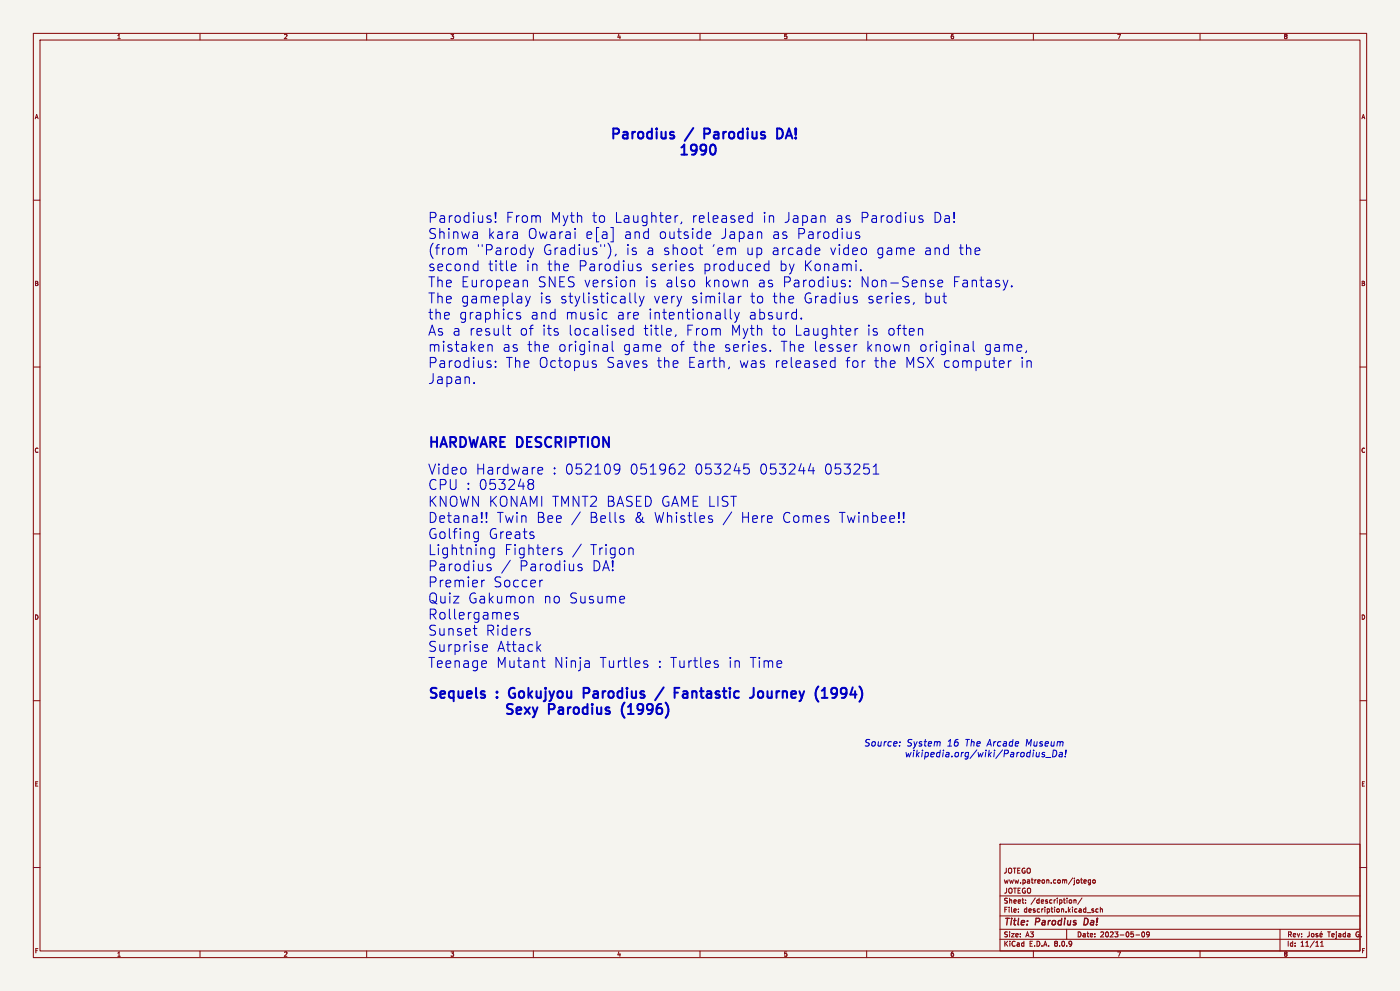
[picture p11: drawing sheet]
<svg xmlns="http://www.w3.org/2000/svg" width="420mm" height="297mm" viewBox="0 0 420 297" stroke-linecap="round" stroke-linejoin="round" font-family="sans-serif">
<defs><g id="words">
<g font-size="4.2" fill="#0000c2">
<text x="182.9" y="41.9">Parodius</text>
<text x="205.9" y="41.9">/</text>
<text x="212.6" y="41.9">Parodius</text>
<text x="235.6" y="41.9">DA!</text>
<text x="214.3" y="46.7">1990</text>
<text x="128.3" y="67">Parodius!</text>
<text x="128.3" y="71.9">Shinwa</text>
<text x="146" y="71.9">kara</text>
<text x="151.4" y="67">From</text>
<text x="157.8" y="71.9">Owarai</text>
<text x="164.7" y="67">Myth</text>
<text x="175" y="71.9">e[a]</text>
<text x="177" y="67">to</text>
<text x="183.6" y="67">Laughter,</text>
<text x="186.4" y="71.9">and</text>
<text x="196.7" y="71.9">outside</text>
<text x="206.6" y="67">released</text>
<text x="215.1" y="71.9">Japan</text>
<text x="227.7" y="67">in</text>
<text x="230.4" y="71.9">as Parodius</text>
<text x="234" y="67">Japan</text>
<text x="249.3" y="67">as Parodius</text>
<text x="278.3" y="67">Da!</text>
<text x="128.3" y="76.7">(from</text>
<text x="142.7" y="76.7">&quot;Parody</text>
<text x="162.4" y="76.7">Gradius&quot;),</text>
<text x="187.1" y="76.7">is</text>
<text x="193.1" y="76.7">a shoot</text>
<text x="212.4" y="76.7">'em</text>
<text x="222.6" y="76.7">up</text>
<text x="230.1" y="76.7">arcade</text>
<text x="247.4" y="76.7">video</text>
<text x="261.3" y="76.7">game</text>
<text x="275.4" y="76.7">and</text>
<text x="285.7" y="76.7">the</text>
<text x="128.3" y="81.5">second</text>
<text x="146.1" y="81.5">title</text>
<text x="157.3" y="81.5">in</text>
<text x="163.6" y="81.5">the</text>
<text x="172.7" y="81.5">Parodius</text>
<text x="194.4" y="81.5">series</text>
<text x="209.8" y="81.5">produced</text>
<text x="232.6" y="81.5">by Konami.</text>
<text x="128.3" y="86.3">The European</text>
<text x="160.8" y="86.3">SNES version</text>
<text x="192.7" y="86.3">is</text>
<text x="198.7" y="86.3">also</text>
<text x="210.3" y="86.3">known</text>
<text x="226.1" y="86.3">as Parodius:</text>
<text x="256.6" y="86.3">Non-Sense</text>
<text x="284.1" y="86.3">Fantasy.</text>
<text x="128.3" y="91.2">The gameplay</text>
<text x="161.4" y="91.2">is</text>
<text x="167.4" y="91.2">stylistically</text>
<text x="195.3" y="91.2">very</text>
<text x="206.4" y="91.2">similar</text>
<text x="224" y="91.2">to</text>
<text x="230.6" y="91.2">the</text>
<text x="239.7" y="91.2">Gradius</text>
<text x="258.7" y="91.2">series,</text>
<text x="275.6" y="91.2">but</text>
<text x="128.3" y="96">the</text>
<text x="128.3" y="100.8">As a result</text>
<text x="137.4" y="96">graphics</text>
<text x="155.3" y="100.8">of</text>
<text x="158.7" y="96">and</text>
<text x="161.8" y="100.8">its</text>
<text x="169" y="96">music</text>
<text x="169.6" y="100.8">localised</text>
<text x="184.3" y="96">are</text>
<text x="192" y="100.8">title,</text>
<text x="193.6" y="96">intentionally</text>
<text x="204.6" y="100.8">From</text>
<text x="217.8" y="100.8">Myth</text>
<text x="223.6" y="96">absurd.</text>
<text x="230.1" y="100.8">to</text>
<text x="236.7" y="100.8">Laughter</text>
<text x="258.3" y="100.8">is</text>
<text x="264.3" y="100.8">often</text>
<text x="128.3" y="105.7">mistaken</text>
<text x="150.4" y="105.7">as the</text>
<text x="166.8" y="105.7">original</text>
<text x="186.1" y="105.7">game</text>
<text x="200.3" y="105.7">of</text>
<text x="206.8" y="105.7">the</text>
<text x="216" y="105.7">series.</text>
<text x="232.8" y="105.7">The lesser</text>
<text x="258.1" y="105.7">known</text>
<text x="274" y="105.7">original</text>
<text x="293.3" y="105.7">game,</text>
<text x="128.3" y="110.5">Parodius:</text>
<text x="151.4" y="110.5">The Octopus</text>
<text x="181.3" y="110.5">Saves</text>
<text x="196.3" y="110.5">the</text>
<text x="205.4" y="110.5">Earth,</text>
<text x="220.7" y="110.5">was</text>
<text x="231.1" y="110.5">released</text>
<text x="252.3" y="110.5">for</text>
<text x="260.7" y="110.5">the</text>
<text x="269.8" y="110.5">MSX computer</text>
<text x="304.1" y="110.5">in</text>
<text x="128.3" y="115.3">Japan.</text>
<text x="128.3" y="134.4">HARDWARE DESCRIPTION</text>
<text x="128.3" y="142.5">Video</text>
<text x="142.4" y="142.5">Hardware</text>
<text x="165.3" y="142.5">: 052109</text>
<text x="188.1" y="142.5">051962</text>
<text x="207.4" y="142.5">053245</text>
<text x="226.7" y="142.5">053244</text>
<text x="246" y="142.5">053251</text>
<text x="128.3" y="147.1">CPU : 053248</text>
<text x="128.3" y="152.1">KNOWN KONAMI TMNT2 BASED GAME LIST</text>
<text x="128.3" y="156.9">Detana!!</text>
<text x="128.3" y="161.8">Golfing</text>
<text x="146.3" y="161.8">Greats</text>
<text x="148.7" y="156.9">Twin Bee /</text>
<text x="176" y="156.9">Bells</text>
<text x="189.3" y="156.9">&amp;</text>
<text x="195.1" y="156.9">Whistles</text>
<text x="220.8" y="156.9">Here</text>
<text x="233.1" y="156.9">Comes</text>
<text x="250" y="156.9">Twinbee!!</text>
<text x="128.3" y="166.6">Lightning</text>
<text x="151" y="166.6">Fighters</text>
<text x="176.4" y="166.6">Trigon</text>
<text x="128.3" y="171.4">Parodius</text>
<text x="150" y="171.4">/</text>
<text x="155.3" y="171.4">Parodius</text>
<text x="177" y="171.4">DA!</text>
<text x="128.3" y="176.3">Premier</text>
<text x="147.7" y="176.3">Soccer</text>
<text x="128.3" y="181.1">Quiz</text>
<text x="128.3" y="185.9">Rollergames</text>
<text x="140.1" y="181.1">Gakumon</text>
<text x="162.6" y="181.1">no</text>
<text x="170.1" y="181.1">Susume</text>
<text x="128.3" y="190.8">Sunset</text>
<text x="145.4" y="190.8">Riders</text>
<text x="128.3" y="195.6">Surprise</text>
<text x="148.8" y="195.6">Attack</text>
<text x="128.3" y="200.4">Teenage</text>
<text x="148.6" y="200.4">Mutant</text>
<text x="165.7" y="200.4">Ninja</text>
<text x="179.3" y="200.4">Turtles</text>
<text x="196.6" y="200.4">: Turtles</text>
<text x="217.4" y="200.4">in</text>
<text x="223.7" y="200.4">Time</text>
<text x="128.3" y="209.6">Sequels</text>
<text x="149.2" y="209.6">:</text>
<text x="154.1" y="209.6">Gokujyou</text>
<text x="177.6" y="209.6">Parodius</text>
<text x="200.6" y="209.6">/</text>
<text x="207.3" y="209.6">Fantastic</text>
<text x="231.3" y="209.6">Journey</text>
<text x="252" y="209.6">(1994)</text>
<text x="163.1" y="214.4">Sexy</text>
<text x="176.8" y="214.4">Parodius</text>
<text x="199.8" y="214.4">(1996)</text>
</g>
<g font-size="2.8" fill="#0000c2">
<text x="259.1" y="223.9">Source:</text>
<text x="271.7" y="227.1">wikipedia.org/wiki/Parodius_Da!</text>
<text x="271.8" y="223.9">System</text>
<text x="284" y="223.9">16</text>
<text x="289.3" y="223.9">The Arcade</text>
<text x="307.6" y="223.9">Museum</text>
</g>
<g font-size="2.8" fill="#840000">
<text x="301" y="277.9">Title:</text>
<text x="310.6" y="277.9">Parodius</text>
<text x="326" y="277.9">Da!</text>
</g>
<g font-size="2.1" fill="#840000">
<text x="301" y="262">JOTEGO</text>
<text x="301" y="268.2">JOTEGO</text>
<text x="301" y="265">www.patreon.com/jotego</text>
<text x="301" y="273.7">File:</text>
<text x="301" y="271">Sheet:</text>
<text x="307.1" y="273.7">description.kicad_sch</text>
<text x="309.2" y="271">/description/</text>
<text x="301" y="281.1">Size:</text>
<text x="307.6" y="281.1">A3</text>
<text x="323" y="281.1">Date:</text>
<text x="330" y="281.1">2023-05-09</text>
<text x="386" y="281.3">Rev:</text>
<text x="399.1" y="281.3">Tejada</text>
<text x="408.1" y="281.3">G.</text>
<text x="301" y="283.9">KiCad</text>
<text x="308.7" y="283.9">E.D.A.</text>
<text x="316.3" y="283.9">8.0.9</text>
<text x="386" y="283.9">Id:</text>
<text x="390.1" y="283.9">11/11</text>
</g>
<g font-size="1.8" fill="#840000">
<text x="35" y="11.9">1</text>
<text x="85" y="11.9">2</text>
<text x="135" y="11.9">3</text>
<text x="185" y="11.9">4</text>
<text x="235" y="11.9">5</text>
<text x="285" y="11.9">6</text>
<text x="335" y="11.9">7</text>
<text x="385" y="11.9">8</text>
<text x="10.3" y="35.9">A</text>
<text x="408.3" y="35.9">A</text>
<text x="10.3" y="85.9">B</text>
<text x="408.2" y="85.9">B</text>
<text x="10.3" y="135.9">C</text>
<text x="408.2" y="135.9">C</text>
<text x="10.3" y="185.9">D</text>
<text x="408.2" y="185.9">D</text>
<text x="10.3" y="235.9">E</text>
<text x="408.3" y="235.9">E</text>
<text x="10.3" y="285.9">F</text>
<text x="35" y="286.9">1</text>
<text x="85" y="286.9">2</text>
<text x="135" y="286.9">3</text>
<text x="185" y="286.9">4</text>
<text x="235" y="286.9">5</text>
<text x="285" y="286.9">6</text>
<text x="335" y="286.9">7</text>
<text x="385" y="286.9">8</text>
<text x="408.3" y="285.9">F</text>
</g>
</g></defs>
<path d="M0 0h420v297h-420z" fill="#f5f4ef" stroke="#f5f4ef" stroke-width=".3"/>
<g fill="none" stroke="#840000" stroke-width=".3">
<path d="M10 10h400v277h-400zM12 12h396v273h-396zM60 10v2M110 10v2M160 10v2M210 10v2M260 10v2M310 10v2M360 10v2M10 60h2M408 60h2M10 110h2"/>
<path d="M408 110h2M10 160h2M408 160h2M10 210h2M408 210h2M300 253h108v32h-108zM10 260h2M300 278.5h108M300 274.5h108M300 268.5h108M305.5 273.2v.2M305.5 272.5v.1"/>
<path d="M307.7 270.5v.2M307.7 269.8v.1M320 278.5v3M321.2 269.7l.3 .3v.4l-.3 .3M322.2 269.8h.5l.1 .9M322.2 269.7v1M324.2 263.7h.5M324.6 264.7h.1M324.6 269.1l-1.3 1.9M325.2 264.2l.7-.2-.1-.2-.4-.1-.2 .2v.7h.6M327.2 263.8l-.5-.1-.3 .3 .2 .6h.6M327.2 263.7v1.2l-.3 .3-.4-.1"/>
<path d="M327.6 272.8l.6 .4-.3 .2-.4-.1M327.6 272.5h.5M327.9 263.8h.6l-.1 .8-.5-.1zM329.4 272.5l-.4-.1-.3 .3 .2 .6h.5M330.1 272.5h.6v.9M330.1 271.9v1.5M342.7 279.4l.2-.1a.73 .73 0 0 1 .5 .8 .73 .73 0 0 1-.7 .6l-.2-.5zM344.8 279.9l-.3 .3-.4-.1-.1-.7 .5-.1 .3 .3-.1 .8-.6 .4M384 278.5v6.5M392.8 279.3l-.1 1.3-.5 .2M393.5 279.9l.4-.1 .3 .3v.4l-.3 .3-.5-.3zM395.3 279.9l-.3-.1-.2 .2 .5 .4v.3h-.5"/>
<path d="M396.5 279.2l-.2 .2M398.3 279.3h.8M407.5 279.3a.72 .72 0 0 0-.8 .8 .72 .72 0 0 0 .9 .6M408 260h2M60 285v2M110 285v2M160 285v2M210 285v2M260 285v2M300 281.5h108M310 285v2M340.7 280.2h1.2"/>
<path d="M360 285v2M396 280.3l.7-.2-.1-.2-.4-.1-.2 .2v.7h.6M396.2 283.6h.8M396.2 282.5l.4-.4v1.5M407.4 280.1h.3"/>
</g>
<path d="M325.4 275.2l-.3 2h.5" fill="none" stroke="#840000" stroke-width=".4"/>
<g fill="none" stroke="#0000c2" stroke-width=".3">
<path d="M139.1 74.3h.4l.4 .4v1.6M142.5 79.1l.9 .2M143.4 78.1v3M146.9 65.6l.5 .5-.5 .5M146.9 64.6l.3 .2M148.7 66.4v.2M148.7 63.6v1.9M153.8 79.1l.9 .2 .1 .6-1.4 .2M158.7 74.3l.7 2M159.4 76.3l-.5 .9M160.1 74.3l-.7 2M172.5 69.5v2"/>
<path d="M182.9 73.7l.3 1.7-.7 1.9M183.9 68.2v4.3h-.7M184.8 76.2l-.3 .5M192.2 79.3l-.7-.2-.4 .5 .1 .4 1 .3v.7h-1.1M202.5 64.6v2M203.4 64.6l-.6 .2-.3 .4M204.5 66.5l-.3 .6M206.8 80l1 .3 .1 .4-.4 .4-.8-.1M206.8 79.3h1M209.7 74.3h1.1M210.1 73.3v2.6l.1 .3 .6 .1M211.8 70.5l1.4-.3-.1-.6-.9-.1-.4 .4 .1 1.4h1.2"/>
<path d="M219.8 74.3h.4l.5 .4v1.6M225.7 64.8l-.9-.2-.6 .6v.9l.3 .4h1.2M225.7 63.6v3M227.7 69.5h.4l.4 .4v1.6M228.4 74.6v1.4M230.7 79.3l-.9-.2-.6 .6v.9l.3 .4h1.2M230.7 78.1v3M244.5 75.3l1.4-.3-.1-.6-.9-.1-.4 .4 .2 1.5h1.1M246.4 64.8h1l.1 1.8M256.8 78.1v.3M256.8 79.1v2M257.8 69.6l-.7-.1-.4 .4 .1 .4 1 .3v.7h-1.1"/>
<path d="M258.7 74.4a.81 .81 0 0 1 1.2 .5v.8a.81 .81 0 0 1-1.2 .5M272.9 74.4l.9-.1 .4 .4M272.9 76.2h1.2M274.2 75l-1.4 .3M274.4 64.6v2M274.4 66.4l-.2 .1M276.8 64.8l-.7-.2-.4 .5 .1 .4 1 .3v.7h-1.1M283.4 74.4h1.1M283.4 76.2h1.1M286.2 66.4v.2M286.2 63.6v1.9M292.7 74.4l.8-.1 .3 .1 .1 .6-1.4 .3"/>
<path d="M292.7 76.2h1.1M143.4 81l-.9 .1M152.1 98.5h1.1M152.5 97.5v2.5l.2 .3 .5 .2M154.7 81l-.9 .1M156.1 93.8l-.7-.2-.5 .5 .2 .4 1 .3v.7h-1.2M157.1 84.1h1l.1 1.9M157.7 88.8l.7 2M158.4 90.8l-.5 .9M159.1 88.8l-.7 2M167.1 99.5l.4 .4-.4 .6M167.1 98.5l.3 .1"/>
<path d="M181.2 93.6l.9 .2M182.1 95.5l-.9 .1M186.9 98.5l.3 .1 .2 .6-1.5 .3M188.9 87.8v2.6l.5 .4M189.1 84.3a.75 .75 0 0 1 1.3 .1v1.6M189.9 98.6l-.8-.1-.6 .5v.9l.3 .4h1.1M189.9 97.5v3M190.5 87.8v2.6l.4 .4M191.8 88.8l.7 2M192.5 90.8l-.3 .7-.4 .3M193.2 88.8l-.7 2M200.4 98.5l.8 .1 .2 .6-1.5 .3"/>
<path d="M207.4 84a.81 .81 0 0 1 1 .5v.9a.81 .81 0 0 1-1 .6M215.2 98.5h.5l.4 .4v1.6M217.5 92.6v2.6l.4 .4M219.1 92.6v2.6l.4 .4M219.7 88.8l.4 .4v1.6M220.1 90.7l-.3 .1M220.1 89.5l-.3 .2M220.4 93.6l.7 2M221.1 95.6l-.4 .9M221.5 88.8v2M221.8 93.6l-.7 2M222.4 88.8l-.6 .1-.3 .5"/>
<path d="M223.4 84h.4l.4 .4v1.6M228.1 98.5l.4 .4v1.6M228.7 89.1v1.4M234.8 98.5l.6 .5v.9l-.6 .6M237.7 88.8l.2 .1 .2 .6-1.4 .3M237.9 90.7l-.2 .1M238.1 93.6l.8 .2M238.9 95.5l-.8 .1M238.9 92.6v3M240.4 95.3v.3M253.5 84.1l-.7-.1-.4 .4 .1 .4 1 .3v.7h-1.1M254.2 98.5l.9 .1 .1 .6-1.4 .3"/>
<path d="M254.9 84.1v.3M254.9 85.7v.3M256.5 98.5v2M257.1 88.9l-.7-.1-.5 .4 .2 .5 1 .2v.8h-1.2M257.4 98.5l-.6 .1-.3 .4M258.2 80.9v.2M262.4 98.5l.7 .1M262.4 99.5l.7 .1M271.9 88.8l.8 .1M271.9 89.8l.8 .1 .1 .5-.4 .4h-.6M274.2 90.7l-.3 .5M275.5 98.7a.75 .75 0 0 1 1.3 .2v1.6"/>
<path d="M275.5 98.5v2M280.1 84.1l-.7-.1-.5 .4 .2 .4 1 .3v.7h-1.2M281.4 85l1.4-.3-.1-.6-.9-.1-.4 .4 .1 1.4h1.2M282.8 88.8h1.1M283.2 87.8v2.6l.2 .3 .5 .1M300.9 84l.8 2M301.7 86l-.5 .8M302.4 84l-.7 2M303.5 85.7v.3M142.2 114.7v.2M146.4 103.3v2M146.4 103.6a.75 .75 0 0 1 1.3 .1v1.6"/>
<path d="M146.9 109.1l.5 .4-.5 .6M146.9 108.1l.3 .2M148.7 108.3v.2M148.7 109.8v.3M177.8 109l.7 .1 .4 .4-.1 .5-.9 .1M177.8 108.3h1M181.2 103.3h.6l.4 .4v1.6M182.2 105.1l-1 .2M182.2 104l-1 .1M183.7 102.3v2.6l.4 .4M187.2 100.3l-.3 .2M197.8 103.3l.3 .1 .1 .6-1.4 .3"/>
<path d="M198.1 105.1l-.3 .2M201.2 100.3l-.8 .2M202.8 100.3l-.3 .6M204.1 103.3h1.1M213.8 103.3l.3 .1 .1 .6-1.4 .3M214.1 105.1l-.3 .2M218.8 110l-.3 .5M229.4 104.3l.4 .4-.4 .6M229.4 103.3l.3 .1M231.1 105v.3M250.5 108.3l-.8-.2-.6 .6v.8l.3 .5h1.1M250.5 107.1v3"/>
<path d="M255.1 100.3l-.9 .2M256.2 103.3v2M257.1 103.3l-.6 .1-.3 .5M258.7 108.1v2M259.5 108.1l-.6 .2-.2 .4M263.1 100.3l-.9 .2M267.5 108.1l.9 .2 .1 .5-1.4 .3M268.4 110l-.9 .1M271.4 103.6a.75 .75 0 0 1 1.3 .1v1.6M289.2 103.4h1.2l.1 1.9M290.5 104l-1 .1a.59 .59 0 0 0-.4 .6 .59 .59 0 0 0 .4 .6l1-.2M291.9 102.3l.2 2.8"/>
<path d="M299.9 110h1.2M299.9 108.3l.9-.2 .3 .2 .1 .5-1.4 .3M302.5 108.1v2M303.1 108.1l-.6 .6M305.5 103.3l.9 .1 .1 .6-1.4 .3M306.4 105.1l-.9 .2M307.9 105.1l-.2 .6M308.5 108.1h.4l.5 .4v1.6M203.7 139.4l.4-.3 1 .1a.81 .81 0 0 1 .1 1.2l-1.7 1.7h1.9M224.7 139.1h-1.5l-.1 1.4 .4-.3 1 .2 .3 .4-.1 1-.5 .3h-.7l-.4-.3M243.2 138.9l-.7 2.2h1.9M259.2 139.1h1.5"/>
<path d="M261.9 139.9l.9-.8v3M142.7 159.4l.8 .1M143.5 159.4v2.4l-.3 .5M145.9 156.3v.3M145.9 153.6v1.8M158.7 143.8l-.3 .6 .5 .6M158.9 145l-.5 .6 .1 .8 .4 .3 .9-.1 .3-.5-.2-.8-.4-.3M158.9 145h.6M159.8 143.8l.3 .6-.6 .6M161.8 140.1l.9 .1 .1 .6-1.4 .3M162.7 141.9l-.9 .2M174.1 153.4l-2.6 3.9"/>
<path d="M185.9 140.4l-.5 .5h-.6l-.6-.5v-.8l.3-.4 .9-.1 .4 .3a1.98 1.98 0 0 1-.7 2.7h-.6M186.1 155.4l.7 .2 .4 .4-.1 .4-.9 .2M186.1 154.7h1M213.7 154.7l-.8-.1-.4 .4 .2 .4 1 .3v.7h-1.2M219.5 153.4l-2.6 3.9M230.7 154.6l.8 .1 .2 .6-1.5 .3M231.5 156.4l-.8 .2M243.9 140.1v2M247.5 155.4l.7 .2 .5 .4M247.5 154.7h1M248.7 156.1l-.5 .5h-.5M260.5 140.4l.3 .4v.7l-.3 .4"/>
<path d="M261.9 142.1h1.8M269.7 156.3v.3M269.7 153.6v1.8M271.1 156.3v.3M271.1 153.6v1.8M143.5 161.3l-.8 .1M144.5 173.9v2M145.4 173.9l-.6 .1-.3 .5M147.2 169.2l-.7-.1-.4 .4 .1 .4 1 .3v.7h-1.1M148.2 164.2v2.5a.81 .81 0 0 1-1.3 .4M148.2 164.4l-.8-.2-.6 .6v.9l.3 .4h1.1M153.1 167.9l-2.6 3.9"/>
<path d="M159.1 178.7h.4l.4 .4v1.6M160.1 160.5v.8M162.8 173.9l-.7 .3M167.4 164.8l.1 .3 .7 .1 .5 .5-.5 .5-.8-.1M168.5 164.4l-.7-.2-.4 .5M174.4 163.1l-2.6 3.8M174.5 169.2l-.7-.1-.4 .4 .1 .4 1 .3v.7h-1.1M186.4 178.7l.8 .2 .2 .5-1.5 .3M189.1 164.2h.4l.4 .5v1.5M141.9 188.4h1.2M142.5 190.2l.6 .2M144.9 195.1h1.2"/>
<path d="M144.9 193.3l.9-.1 .3 .1 .1 .6-1.4 .3M152.9 183.7l.2 .6-1.4 .2M155.4 183.7l-.7-.2-.5 .5 .2 .4 1 .3v.7h-1.2M158.7 189.4l.4 .4-.4 .6M158.7 188.4l.2 .1M161.4 194.1l.8 1.1M162.2 193.2l-1.1 1.1M162.4 198h1.1M162.8 197v2.6l.1 .3 .6 .1M176.4 198l.4 .5v1.5M176.8 199.9l-.3 .1M176.8 198.7l-.3 .2"/>
<path d="M187.2 180.6l-.8 .1M193.2 198.2h1M193.2 198.9l1 .3 .2 .4-.5 .4-.8-.1M215.4 198.2l-.7-.2-.5 .5 .2 .4 1 .3v.7h-1.2M234.1 198l.3 .2 .1 .5-1.4 .3M234.4 199.9l-.3 .1M269.9 223.4l-.1 .2M270 222.4v.2M313.4 225.6l-.4-.1-.4 .4 .7 .4v.4h-.8M313.7 227h1.5M316 224.8l-.3 2a1.08 1.08 0 0 0 1.2-.7 1.08 1.08 0 0 0-.4-1.3M317.9 225.6h.8l-.1 1.2"/>
<path d="M318.7 226l-.7 .1-.3 .3 .2 .4 .7-.1M319.6 226.6l-.1 .2M319.8 224.8l-.2 1.3"/>
</g>
<g fill="none" stroke="#0000c2" stroke-width=".6">
<path d="M201.8 39.5l.3 .2M212.4 38.5h-1.1v3M234.6 38.9l-.8-.4h-.7v3h.7l.8-.4M201.8 40.5l.5 .4-.5 .6M204.4 46.3h1.7M204.4 44.2l.9-.9v3M207.8 43.3l-.5 .6 .1 1 .4 .3h.6l.6-.6M208.4 43.3l.4 .3a1.98 1.98 0 0 1-.7 2.7h-.5M211.3 40.1h1.1M211.8 44.6l-.5 .6h-.6l-.6-.6v-.7l.3-.4 .9-.2 .4 .3a1.98 1.98 0 0 1-.7 2.7h-.6M213.1 43.9v1.9M153 206.6l-.3 .8 .3 1.3"/>
<path d="M153.4 211l-1 .1-.3 .7a1.43 1.43 0 0 0 1.4 .9l.3 .4-.3 .7h-1.4M155 213l1.4-.3-.2-.6-.8-.1-.4 .4 .1 1.4h1.1M157.4 212l1.6 2M159 212l-1.6 2M159.8 212l.7 2M160.5 214l-.3 .7-.4 .3M161.2 212l-.7 2M176 212h-.6l-.6 .6 .2 1.1 .4 .3h.6M176.5 206.3l-1.4-.1v3M176.5 207.6l-1.4 .1M198.4 211a1.19 1.19 0 0 0-1.4 1.3v1.1l.2 .4 .9 .2 .4-.3M198.5 212.4l-.4-.3h-.6l-.5 .6"/>
<path d="M199.1 206l-2.6 3.9M202.4 206.2h1.4M205 207.3l.8-.1 .4 .4M206.2 207.9l-1 .1a.59 .59 0 0 0-.4 .6 .59 .59 0 0 0 .4 .6l1-.2M227.5 207.4a.81 .81 0 0 1 .8-.3 .81 .81 0 0 1 .7 .6v.9a.81 .81 0 0 1-.8 .6 .81 .81 0 0 1-.8-.6zM250.7 208.9l-.5 .3h-.5M250.8 206.3l-.8-.1-.6 .5v.7l.3 .5h1.1"/>
</g>
<use href="#words"/>
</svg>
